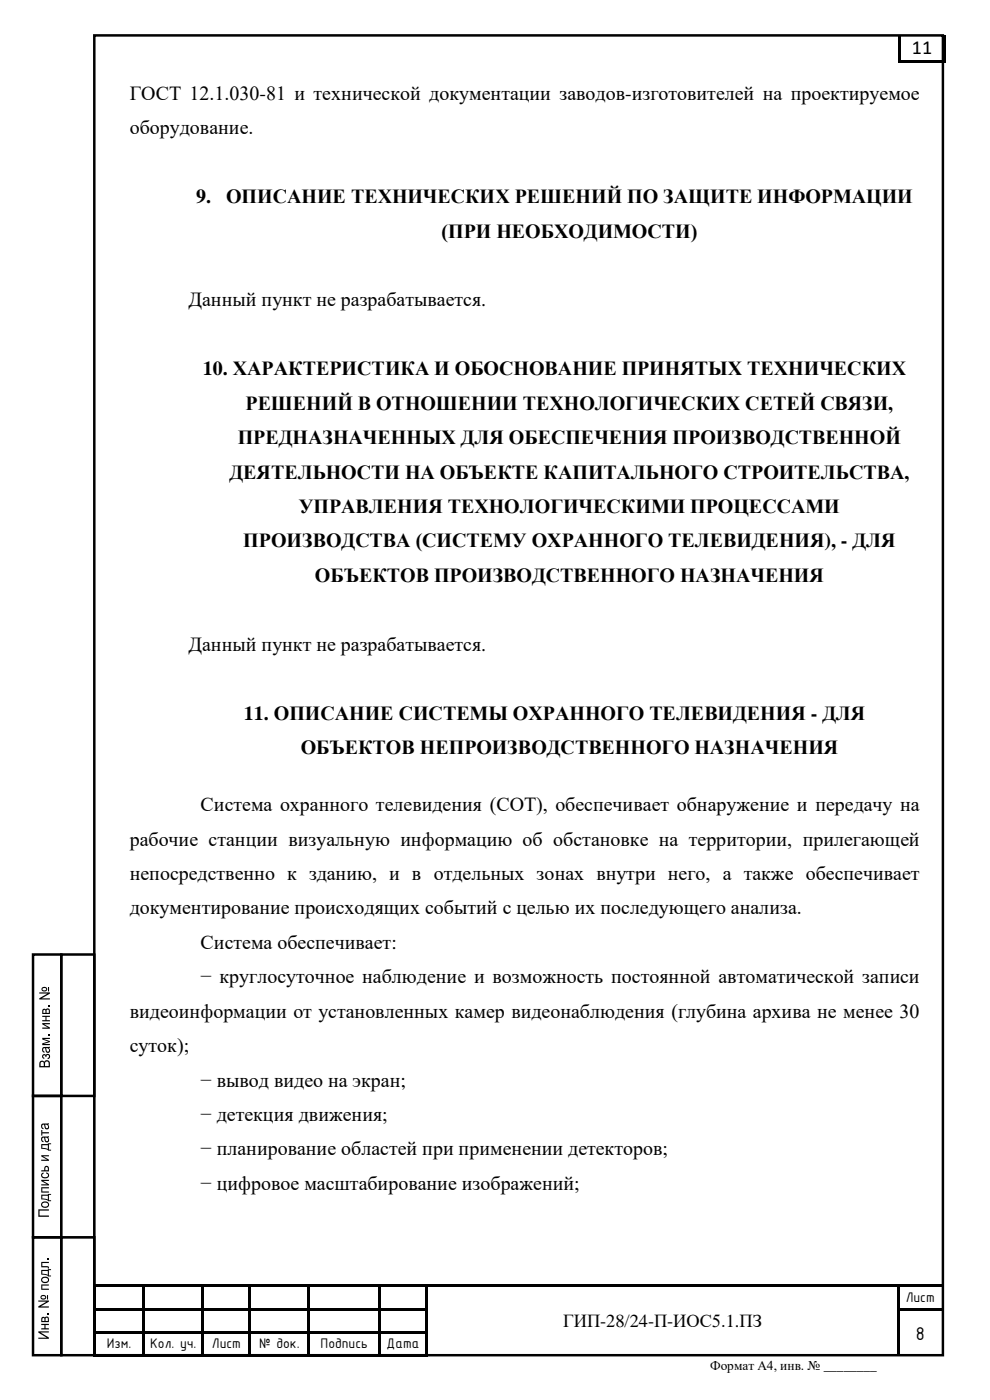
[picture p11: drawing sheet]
<svg xmlns="http://www.w3.org/2000/svg" width="210mm" height="297mm" viewBox="0 0 210 297" stroke-linecap="round" stroke-linejoin="round" font-family="sans-serif">
<defs><g id="words">
<g font-size="4.2">
<text x="193.5" y="11.6">11</text>
<text x="27.5" y="21.2">ГОСТ 12.1.030-81 и технической документации заводов-изготовителей на проектируемое</text>
<text x="27.5" y="28.5">оборудование.</text>
<text x="41.6" y="43.1">9.</text>
<text x="48" y="43.1">ОПИСАНИЕ ТЕХНИЧЕСКИХ РЕШЕНИЙ ПО ЗАЩИТЕ ИНФОРМАЦИИ</text>
<text x="93.7" y="50.4">(ПРИ НЕОБХОДИМОСТИ)</text>
<text x="40" y="65">Данный пункт не разрабатывается.</text>
<text x="43.1" y="79.6">10. ХАРАКТЕРИСТИКА И ОБОСНОВАНИЕ ПРИНЯТЫХ ТЕХНИЧЕСКИХ</text>
<text x="52.1" y="86.9">РЕШЕНИЙ В ОТНОШЕНИИ ТЕХНОЛОГИЧЕСКИХ СЕТЕЙ СВЯЗИ,</text>
<text x="50.4" y="94.3">ПРЕДНАЗНАЧЕННЫХ ДЛЯ ОБЕСПЕЧЕНИЯ ПРОИЗВОДСТВЕННОЙ</text>
<text x="48.7" y="101.5">ДЕЯТЕЛЬНОСТИ НА ОБЪЕКТЕ КАПИТАЛЬНОГО СТРОИТЕЛЬСТВА,</text>
<text x="63.4" y="108.9">УПРАВЛЕНИЯ ТЕХНОЛОГИЧЕСКИМИ ПРОЦЕССАМИ</text>
<text x="51.6" y="116.1">ПРОИЗВОДСТВА (СИСТЕМУ ОХРАННОГО ТЕЛЕВИДЕНИЯ), - ДЛЯ</text>
<text x="66.8" y="123.5">ОБЪЕКТОВ ПРОИЗВОДСТВЕННОГО НАЗНАЧЕНИЯ</text>
<text x="40" y="138.1">Данный пункт не разрабатывается.</text>
<text x="51.7" y="152.7">11. ОПИСАНИЕ СИСТЕМЫ ОХРАННОГО ТЕЛЕВИДЕНИЯ - ДЛЯ</text>
<text x="63.8" y="160">ОБЪЕКТОВ НЕПРОИЗВОДСТВЕННОГО НАЗНАЧЕНИЯ</text>
<text x="42.6" y="172.2">Система охранного телевидения (СОТ), обеспечивает обнаружение и передачу на</text>
<text x="27.5" y="179.4">рабочие станции визуальную информацию об обстановке на территории, прилегающей</text>
<text x="27.5" y="186.8">непосредственно к зданию, и в отдельных зонах внутри него, а также обеспечивает</text>
<text x="27.5" y="194">документирование происходящих событий с целью их последующего анализа.</text>
<text x="42.6" y="201.4">Система обеспечивает:</text>
<text x="42.6" y="208.6">− круглосуточное наблюдение и возможность постоянной автоматической записи</text>
<text x="27.5" y="216">видеоинформации от установленных камер видеонаблюдения (глубина архива не менее 30</text>
<text x="27.5" y="223.3">суток);</text>
<text x="42.6" y="230.5">− вывод видео на экран;</text>
<text x="42.6" y="237.9">− детекция движения;</text>
<text x="42.6" y="245.1">− планирование областей при применении детекторов;</text>
<text x="42.6" y="252.5">− цифровое масштабирование изображений;</text>
<text x="194.3" y="284.3">8</text>
</g>
<text font-size="3.9" x="119.5" y="281.6">ГИП-28/24-П-ИОС5.1.ПЗ</text>
<g font-size="3.2">
<text x="192.1" y="276.2">Лист</text>
<text x="22.7" y="286.1">Изм.</text>
<text x="31.8" y="286.1">Кол. уч.</text>
<text x="45" y="286.1">Лист</text>
<text x="55" y="286.1">№ док.</text>
<text x="68" y="286.1">Подпись</text>
<text x="82" y="286.1">Дата</text>
</g>
<text font-size="2.8" x="150.6" y="290.7">Формат А4, инв. № ________</text>
</g></defs>
<g fill="#000">
<path d="M190.6 7.5h.5v5.2h-.5z" fill-rule="evenodd"/>
<path d="M190.6 12.7h.5v.5h-.5z" fill-rule="evenodd"/>
<path d="M190.6 12.7h.5v.5h-.5z" fill-rule="evenodd"/>
<path d="M191.1 12.7h9v.5h-9z" fill-rule="evenodd"/>
<path d="M200.1 7.5h.5v5.2h-.5z" fill-rule="evenodd"/>
<path d="M200.1 12.7h.5v.5h-.5z" fill-rule="evenodd"/>
<path d="M200.1 12.7h.5v.5h-.5z" fill-rule="evenodd"/>
<path d="M19.7 272.6h.5v.5h-.5z" fill-rule="evenodd"/>
<path d="M19.7 272.6h.5v.5h-.5z" fill-rule="evenodd"/>
<path d="M19.7 273.1h.5v4.4h-.5z" fill-rule="evenodd"/>
<path d="M19.7 277.5h.5v.6h-.5z" fill-rule="evenodd"/>
<path d="M20.2 272.6h10v.5h-10z" fill-rule="evenodd"/>
<path d="M20.2 277.5h10v.5h-10z" fill-rule="evenodd"/>
<path d="M30.2 273.1h.5z" fill-rule="evenodd"/>
<path d="M30.2 272.6h.5v.5h-.5z" fill-rule="evenodd"/>
<path d="M30.2 273.1h.5v4.4h-.5z" fill-rule="evenodd"/>
<path d="M30.2 277.5h.5v.6h-.5z" fill-rule="evenodd"/>
<path d="M30.7 272.6h12.1v.5h-12.1z" fill-rule="evenodd"/>
<path d="M30.7 277.5h12.1v.5h-12.1z" fill-rule="evenodd"/>
<path d="M42.8 273.1h.5z" fill-rule="evenodd"/>
<path d="M42.8 272.6h.5v.5h-.5z" fill-rule="evenodd"/>
<path d="M42.8 273.1h.5v4.4h-.5z" fill-rule="evenodd"/>
<path d="M42.8 277.5h.5v.6h-.5z" fill-rule="evenodd"/>
<path d="M43.3 272.6h9.5v.5h-9.5z" fill-rule="evenodd"/>
<path d="M43.3 277.5h9.5v.5h-9.5z" fill-rule="evenodd"/>
<path d="M52.8 273.1h.5z" fill-rule="evenodd"/>
<path d="M52.8 272.6h.5v.5h-.5z" fill-rule="evenodd"/>
<path d="M52.8 273.1h.5v4.4h-.5z" fill-rule="evenodd"/>
<path d="M52.8 277.5h.5v.6h-.5z" fill-rule="evenodd"/>
<path d="M53.3 272.6h11.9v.5h-11.9z" fill-rule="evenodd"/>
<path d="M53.3 277.5h11.9v.5h-11.9z" fill-rule="evenodd"/>
<path d="M65.2 273.1h.6z" fill-rule="evenodd"/>
<path d="M65.2 272.6h.6v.5h-.6z" fill-rule="evenodd"/>
<path d="M65.2 273.1h.6v4.4h-.6z" fill-rule="evenodd"/>
<path d="M65.2 277.5h.6v.6h-.6z" fill-rule="evenodd"/>
<path d="M65.8 272.6h14.5v.5h-14.5z" fill-rule="evenodd"/>
<path d="M65.8 277.5h14.5v.5h-14.5z" fill-rule="evenodd"/>
<path d="M80.3 273.1h.5z" fill-rule="evenodd"/>
<path d="M80.3 272.6h.5v.5h-.5z" fill-rule="evenodd"/>
<path d="M80.3 273.1h.5v4.4h-.5z" fill-rule="evenodd"/>
<path d="M80.3 277.5h.5v.6h-.5z" fill-rule="evenodd"/>
<path d="M80.8 272.6h9.5v.5h-9.5z" fill-rule="evenodd"/>
<path d="M80.8 277.5h9.5v.5h-9.5z" fill-rule="evenodd"/>
<path d="M90.3 273.1h.5z" fill-rule="evenodd"/>
<path d="M90.3 272.6h.5v.5h-.5z" fill-rule="evenodd"/>
<path d="M90.3 273.1h.5v4.4h-.5z" fill-rule="evenodd"/>
<path d="M90.3 277.5h.5v.6h-.5z" fill-rule="evenodd"/>
<path d="M90.8 272.6h99.5v.5h-99.5z" fill-rule="evenodd"/>
<path d="M190.3 273.1h.5z" fill-rule="evenodd"/>
<path d="M190.3 272.6h.5v.5h-.5z" fill-rule="evenodd"/>
<path d="M190.3 273.1h.5v4.4h-.5z" fill-rule="evenodd"/>
<path d="M190.3 277.5h.5v.6h-.5z" fill-rule="evenodd"/>
<path d="M190.8 272.6h9.1v.5h-9.1z" fill-rule="evenodd"/>
<path d="M190.8 277.5h9.1v.5h-9.1z" fill-rule="evenodd"/>
<path d="M19.7 278.1h.5v4.3h-.5z" fill-rule="evenodd"/>
<path d="M19.7 282.4h.5v.6h-.5z" fill-rule="evenodd"/>
<path d="M19.7 283h.5v4.4h-.5z" fill-rule="evenodd"/>
<path d="M19.7 287.4h.5v.5h-.5z" fill-rule="evenodd"/>
<path d="M19.7 287.4h.5v.5h-.5z" fill-rule="evenodd"/>
<path d="M20.2 282.4h10v.6h-10z" fill-rule="evenodd"/>
<path d="M20.2 287.4h10v.5h-10z" fill-rule="evenodd"/>
<path d="M30.2 278.1h.5v4.3h-.5z" fill-rule="evenodd"/>
<path d="M30.2 282.4h.5v.6h-.5z" fill-rule="evenodd"/>
<path d="M30.2 283h.5v4.4h-.5z" fill-rule="evenodd"/>
<path d="M30.2 287.4h.5v.5h-.5z" fill-rule="evenodd"/>
<path d="M30.7 282.4h12.1v.6h-12.1z" fill-rule="evenodd"/>
<path d="M30.7 287.4h12.1v.5h-12.1z" fill-rule="evenodd"/>
<path d="M42.8 278.1h.5v4.3h-.5z" fill-rule="evenodd"/>
<path d="M42.8 282.4h.5v.6h-.5z" fill-rule="evenodd"/>
<path d="M42.8 283h.5v4.4h-.5z" fill-rule="evenodd"/>
<path d="M42.8 287.4h.5v.5h-.5z" fill-rule="evenodd"/>
<path d="M43.3 282.4h9.5v.6h-9.5z" fill-rule="evenodd"/>
<path d="M43.3 287.4h9.5v.5h-9.5z" fill-rule="evenodd"/>
<path d="M52.8 278.1h.5v4.3h-.5z" fill-rule="evenodd"/>
<path d="M52.8 282.4h.5v.6h-.5z" fill-rule="evenodd"/>
<path d="M52.8 283h.5v4.4h-.5z" fill-rule="evenodd"/>
<path d="M52.8 287.4h.5v.5h-.5z" fill-rule="evenodd"/>
<path d="M53.3 282.4h11.9v.6h-11.9z" fill-rule="evenodd"/>
<path d="M53.3 287.4h11.9v.5h-11.9z" fill-rule="evenodd"/>
<path d="M65.2 278.1h.6v4.3h-.6z" fill-rule="evenodd"/>
<path d="M65.2 282.4h.6v.6h-.6z" fill-rule="evenodd"/>
<path d="M65.2 283h.6v4.4h-.6z" fill-rule="evenodd"/>
<path d="M65.2 287.4h.6v.5h-.6z" fill-rule="evenodd"/>
<path d="M65.8 282.4h14.5v.6h-14.5z" fill-rule="evenodd"/>
<path d="M65.8 287.4h14.5v.5h-14.5z" fill-rule="evenodd"/>
<path d="M80.3 278.1h.5v4.3h-.5z" fill-rule="evenodd"/>
<path d="M80.3 282.4h.5v.6h-.5z" fill-rule="evenodd"/>
<path d="M80.3 283h.5v4.4h-.5z" fill-rule="evenodd"/>
<path d="M80.3 287.4h.5v.5h-.5z" fill-rule="evenodd"/>
<path d="M80.8 282.4h9.5v.6h-9.5z" fill-rule="evenodd"/>
<path d="M80.8 287.4h9.5v.5h-9.5z" fill-rule="evenodd"/>
<path d="M90.3 278.1h.5v4.3h-.5z" fill-rule="evenodd"/>
<path d="M90.3 282.4h.5v.6h-.5z" fill-rule="evenodd"/>
<path d="M90.3 283h.5v4.4h-.5z" fill-rule="evenodd"/>
<path d="M90.3 287.4h.5v.5h-.5z" fill-rule="evenodd"/>
<path d="M90.3 287.4h.5v.5h-.5z" fill-rule="evenodd"/>
<path d="M190.3 278.1h.5v4.3h-.5z" fill-rule="evenodd"/>
<path d="M190.3 282.4h.5v.6h-.5z" fill-rule="evenodd"/>
<path d="M190.3 283h.5v4.4h-.5z" fill-rule="evenodd"/>
<path d="M190.3 287.4h.5v.3h-.5z" fill-rule="evenodd"/>
</g>
<path d="M90.8 287.6h99.5" fill="none" stroke="#000" stroke-width=".34"/>
<g fill="#000">
<path d="M9 215.5h1.6v.3h-.7v.7h.7v.2h-1.6v-.2h.6v-.7h-.6zM9 217.1h1.6v.2h-1.2l1.2 .7v.3h-1.6v-.3h1.2l-1.2-.7zM10.3 213.3h.3v.3h-.3zM10.3 219.5h.3v.3h-.3zM9 220.2h1.6v.3h-1.3l1.3 .4v.2l-1.4 .4h1.4v.3h-1.6v-.4l1.3-.4-1.3-.4zM9.1 223.8l.3-.1 .3 .1a.54 .54 0 0 1 .9 .2 .54 .54 0 0 1-.5 .7v-.2a.31 .31 0 0 0 .4-.3 .31 .31 0 0 0-.4-.3 .31 .31 0 0 0-.2 .4h-.3v-.2a.26 .26 0 0 0-.3-.2 .26 .26 0 0 0-.2 .4 .26 .26 0 0 0 .3 .1v.3l-.4-.3-.1-.4zM8.1 256.6h2.3v.3h-2v1h2v.3h-2.3zM8.8 239.8h.2v.4h1.4v.3h-1.4v.5h-.2zM8.8 245.1h1.6v.3h-1.3l1.3 .6v.3h-1.6v-.2h1.2l-1.2-.7zM8.8 250.3h1.6v.3h-1.3l1.3 .7v.2h-1.6v-.2h1.2l-1.2-.7zM8.8 251.9h1.6v.2h-1.4v.7h1.4v.2h-1.6zM8.8 249l.4-.2 .1 .2a.41 .41 0 0 0-.3 .6 .41 .41 0 0 0 .6 .2 .41 .41 0 0 0 .6-.3 .41 .41 0 0 0-.4-.5v-.2a.65 .65 0 0 1 .6 .7 .65 .65 0 0 1-.8 .5l-.7-.2-.2-.4z"/>
<path d="M8.8 267.7h1.6v.3h-1.4v.6l1.2 .1 .2 .1v.4h-.3v-.3h-1.3zM8.8 272.5h1.6v.3h-1.4v.6h1.4v.3h-1.6zM10.1 267h.3v.3h-.3zM10.1 278.7h.3v.3h-.3zM8.1 282.5h2.3v.2h-1.8l1.8 1.1v.3h-2.3v-.3h1.8l-1.8-1zM8.8 280.9h1.6v.3h-.7v.6h.7v.3h-1.6v-.3h.6v-.6h-.6z"/>
<path d="M8.3 210.6h2.3v.2l-1.7 1h1.7v.3h-2.3v-.3l1.8-1h-1.8zM9 209.5a.59 .59 0 0 1 .8 0 .59 .59 0 0 1 0 .8 .59 .59 0 0 1-.8-.1 .48 .48 0 0 1 0-.7zM9 209.7a.34 .34 0 0 0 .4 .5 .34 .34 0 0 0 .3-.5zM10.2 209.4h.2v1h-.2z"/>
<path d="M9.1 214.2a.45 .45 0 0 1 .6 0 .45 .45 0 0 1 .6-.2 .45 .45 0 0 1 .3 .5v.7h-1.6zM9.2 214.4v.5h.4v-.3a.25 .25 0 0 0 0-.3 .25 .25 0 0 0-.4 .1zM9.9 214.3v.6h.5l-.1-.6z"/>
<path d="M8.9 238.5l1.5-.2v.3h-.2a.53 .53 0 0 1 .1 .9 .53 .53 0 0 1-.9-.4l-.1-.5a.37 .37 0 0 0-.4 .4 .37 .37 0 0 0 .3 .4v.2a.69 .69 0 0 1-.3-1.1zM9.6 238.6a.62 .62 0 0 0 .3 .8 .42 .42 0 0 0 .2-.6 .42 .42 0 0 0-.5-.2z"/>
<path d="M9.1 222.2l1.5-.1v.2l-.2 .1a.53 .53 0 0 1 .1 .9 .53 .53 0 0 1-.9-.5v-.4l-.4 .1v.3l.3 .3-.1 .3a.69 .69 0 0 1-.3-1.2zM9.8 222.4a.58 .58 0 0 0 .4 .7l.2-.1a.48 .48 0 0 0-.1-.5 .48 .48 0 0 0-.5-.1z"/>
<path d="M8.5 225.2a.56 .56 0 0 1 .9 .1 .63 .63 0 0 1 .8-.3 .63 .63 0 0 1 .4 .7v.8h-2.3zM8.7 225.4l-.1 .8h.7v-.4a.36 .36 0 0 0-.2-.5 .36 .36 0 0 0-.4 .1zM9.7 225.3l-.1 .3v.6h.7v-.5a.4 .4 0 0 0-.1-.4 .4 .4 0 0 0-.5 0z"/>
<path d="M8.8 242.7h1.4v-.1h.6v.2h-.4v1.1h.4v.2h-.6a1.65 1.65 0 0 0-1.4-.3zM9 243v.6l1.2 .2v-.8z"/>
<path d="M9.6 247.4h.2a.5 .5 0 0 1 .6 .5v.7h-1.6v-.3h.6v-.6zM9.7 247.7l-.1 .6h.6v-.3a.3 .3 0 0 0-.1-.3 .3 .3 0 0 0-.4 0z"/>
<path d="M8.8 253.5l2-.2v.2h-.4v1.2h.4v.2h-.6a1.65 1.65 0 0 0-1.4-.4zM9 253.7v.6l1.2 .2v-.8z"/>
<path d="M8.8 255.2a.81 .81 0 0 1 1.2-.2 .81 .81 0 0 1 .2 1.1 .82 .82 0 0 1-1.1 .1 .82 .82 0 0 1-.3-1zM9.1 255.3a.48 .48 0 0 0 0 .6 .48 .48 0 0 0 .6 .1 .47 .47 0 0 0 .5-.6 .47 .47 0 0 0-.8-.2z"/>
<path d="M8.9 241.2l1.5-.1v.2l-.2 .1a.53 .53 0 0 1 .1 .9 .53 .53 0 0 1-.9-.5l-.1-.4a.37 .37 0 0 0-.4 .3 .37 .37 0 0 0 .3 .4v.3a.69 .69 0 0 1-.3-1.2zM9.6 241.4a.62 .62 0 0 0 .3 .7 .42 .42 0 0 0 .2-.5 .42 .42 0 0 0-.5-.2z"/>
<path d="M8.1 275.9h2.3v.3l-1.8 1h1.8v.2h-2.3v-.2l1.8-1h-1.8zM8.8 274.9a.59 .59 0 0 1 .8-.1 .59 .59 0 0 1 0 .9 .59 .59 0 0 1-.9-.1 .48 .48 0 0 1 .1-.7zM8.9 275.1a.33 .33 0 0 0 .3 .4 .33 .33 0 0 0 .3-.4zM10 274.8h.2v.9h-.2z"/>
<path d="M8.8 269.4h1.3v-.1h.7v.2h-.4v1.1h.4v.2h-.7a1.36 1.36 0 0 0-1.3-.3zM9 269.7v.6l1.1 .2v-.8z"/>
<path d="M8.8 271.2a.83 .83 0 0 1 1.1-.3 .83 .83 0 0 1 .4 1.1 .83 .83 0 0 1-1.1 .2 .83 .83 0 0 1-.4-1zM9.1 271.3h-.1a.55 .55 0 0 0 .6 .7 .55 .55 0 0 0 .5-.7l-.4-.2z"/>
<path d="M8.8 279.6a.45 .45 0 0 1 .7 0 .45 .45 0 0 1 .6-.2 .45 .45 0 0 1 .3 .5v.6h-1.6zM9.1 279.7l-.1 .6h.4v-.3a.26 .26 0 0 0 0-.3 .26 .26 0 0 0-.3 0zM9.7 279.7v.6h.4v-.6z"/>
</g>
<path d="M20 7.5h180v280h-180zM7 202.5h6v30h-6zM13 202.5h7v30h-7zM7 232.5h6v30h-6zM7 262.5h6v25h-6zM13 262.5h7v25h-7z" fill="none" stroke="#000" stroke-width=".53"/>
<path d="M13 232.5h7v30h-7z" fill="none" stroke="#000" stroke-width=".35"/>
<use href="#words"/>
</svg>
